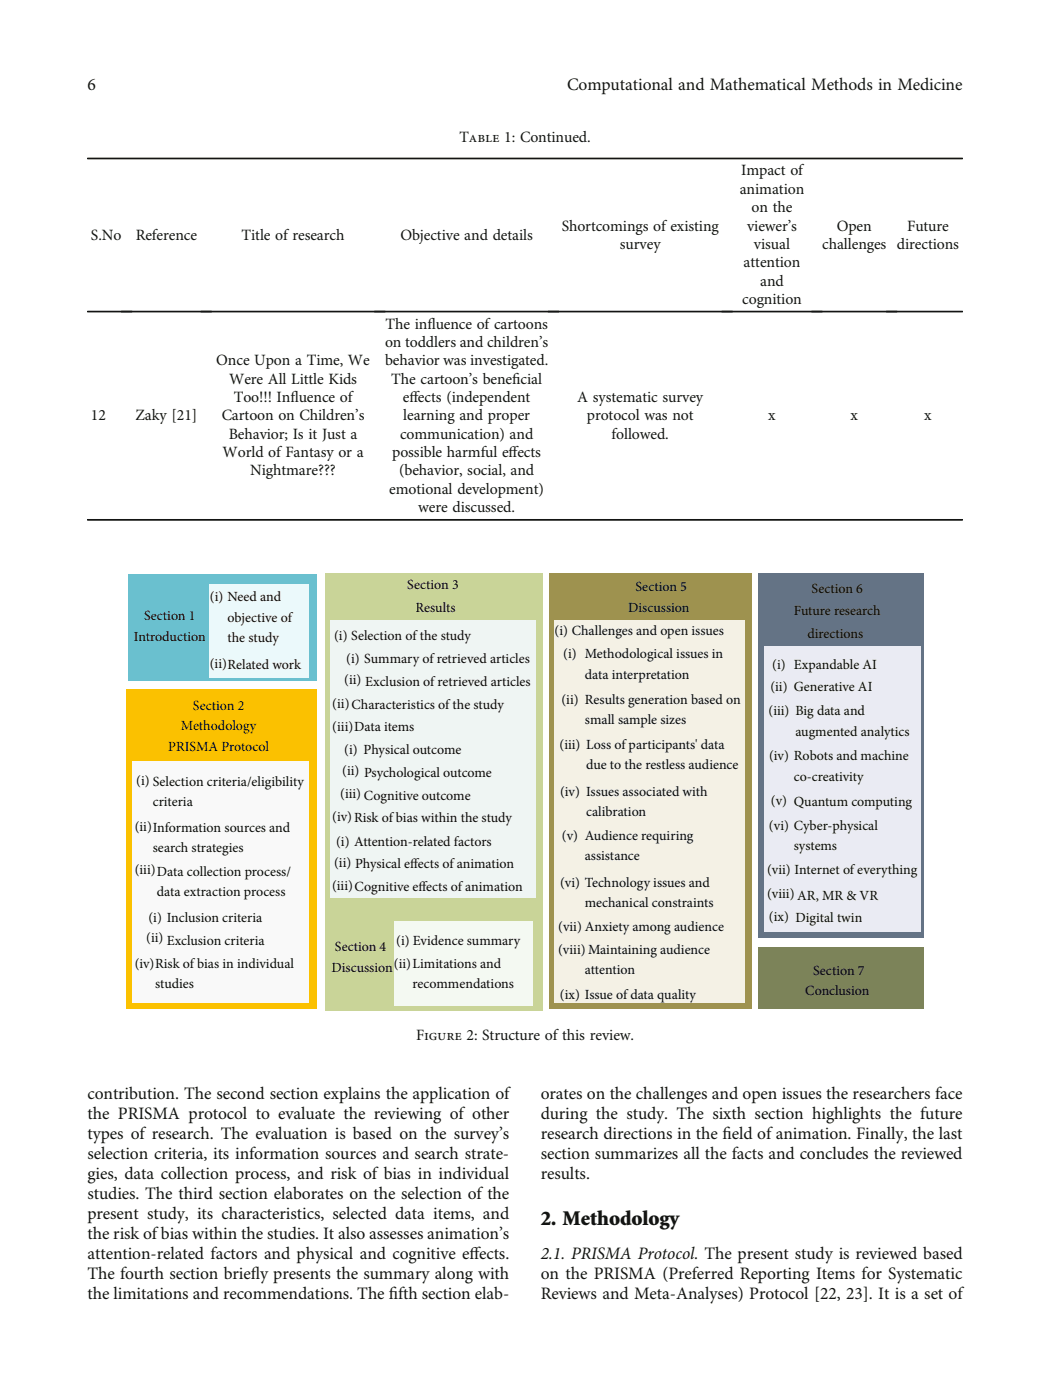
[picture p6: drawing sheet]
<svg xmlns="http://www.w3.org/2000/svg" width="212mm" height="282mm" viewBox="0 0 212 282" stroke-linecap="round" stroke-linejoin="round" font-family="sans-serif">
<defs><g id="words">
<text font-size="4.2" fill="#131413" x="109" y="246.9">2. Methodology</text>
<g font-size="3.5" fill="#131413">
<text x="17.6" y="18.2">6</text>
<text x="114.3" y="18.2">Computational and Mathematical Methods in Medicine</text>
<text x="17.6" y="221.6">contribution. The second section explains the application of</text>
<text x="109" y="221.6">orates on the challenges and open issues the researchers face</text>
<text x="17.6" y="225.6">the PRISMA protocol to evaluate the reviewing of other</text>
<text x="109" y="225.6">during the study. The sixth section highlights the future</text>
<text x="17.6" y="229.7">types of research. The evaluation is based on the survey’s</text>
<text x="17.6" y="233.7">selection criteria, its information sources and search strate-</text>
<text x="109" y="229.6">research directions in the feld of animation. Finally, the last</text>
<text x="109" y="233.7">section summarizes all the facts and concludes the reviewed</text>
<text x="145.7" y="229.6">i</text>
<text x="17.6" y="237.7">gies, data collection process, and risk of bias in individual</text>
<text x="109" y="237.7">results.</text>
<text x="17.6" y="241.7">studies. The third section elaborates on the selection of the</text>
<text x="17.6" y="245.7">present study, its characteristics, selected data items, and</text>
<text x="17.6" y="249.8">the risk ofbias within the studies. It also assesses animation’s</text>
<text x="17.6" y="257.8">The fourth section briefy presents the summary along with</text>
<text x="17.6" y="253.8">attention-related factors and physical and cognitive efects.</text>
<text x="50.5" y="257.8">l</text>
<text x="94.6" y="253.8">f</text>
<text x="109" y="253.8">2.1. PRISMA Protocol. The present study is reviewed based</text>
<text x="109" y="257.8">on the PRISMA (Preferred Reporting Items for Systematic</text>
<text x="17.6" y="261.8">the limitations and recommendations. The ffth section elab-</text>
<text x="78.4" y="261.8">i</text>
<text x="109" y="261.8">Reviews and Meta-Analyses) Protocol [22, 23]. It is a set of</text>
</g>
<g font-size="3.2" fill="#131413">
<text x="92.6" y="28.6">Table 1: Continued.</text>
<text x="149.4" y="35.4">Impact of</text>
<text x="149.1" y="39.1">animation</text>
<text x="113.2" y="46.5">Shortcomings of existing</text>
<text x="150.6" y="46.5">viewer’s</text>
<text x="151.5" y="42.8">on the</text>
<text x="168.7" y="46.5">Open</text>
<text x="182.9" y="46.5">Future</text>
<text x="18.3" y="48.3">S.No</text>
<text x="27.4" y="48.3">Reference</text>
<text x="48.7" y="48.3">Title of research</text>
<text x="80.7" y="48.3">Objective and details</text>
<text x="125" y="50.2">survey</text>
<text x="149.9" y="53.9">attention</text>
<text x="152" y="50.2">visual</text>
<text x="165.7" y="50.2">challenges directions</text>
<text x="153.2" y="57.6">and</text>
<text x="149.6" y="61.3">cognition</text>
<text x="77.6" y="69.9">on toddlers and children’s</text>
<text x="77.7" y="66.2">The infuence of cartoons</text>
<text x="86.1" y="66.2">l</text>
<text x="43.6" y="73.6">Once Upon a Time, We</text>
<text x="46.2" y="77.3">Were All Little Kids</text>
<text x="77.6" y="73.6">behavior was investigated.</text>
<text x="78.9" y="77.3">The cartoon’s benefcial</text>
<text x="103.2" y="77.3">i</text>
<text x="47.1" y="81.1">Too!!! Infuence of</text>
<text x="58.5" y="81.1">l</text>
<text x="81.2" y="81">efects (independent</text>
<text x="82.5" y="81">f</text>
<text x="116.4" y="81">A systematic survey</text>
<text x="18.3" y="84.8">12</text>
<text x="27.3" y="84.8">Zaky [21]</text>
<text x="44.7" y="84.8">Cartoon on Children’s</text>
<text x="46.1" y="88.5">Behavior; Is it Just a</text>
<text x="80.6" y="88.4">communication) and</text>
<text x="81.3" y="84.7">learning and proper</text>
<text x="118.3" y="84.7">protocol was not</text>
<text x="123.3" y="88.4">followed.</text>
<text x="154.9" y="84.7">x</text>
<text x="171.5" y="84.7">x</text>
<text x="186.3" y="84.7">x</text>
<text x="44.9" y="92.2">World of Fantasy or a</text>
<text x="50.4" y="95.8">Nightmare???</text>
<text x="79.1" y="92.1">possible harmful efects</text>
<text x="80.5" y="95.8">(behavior, social, and</text>
<text x="102.5" y="92.1">f</text>
<text x="78.5" y="99.6">emotional development)</text>
<text x="84.3" y="103.3">were discussed.</text>
<text x="83.9" y="209.6">Figure 2: Structure of this review.</text>
</g>
<g font-size="2.8" fill="#080907">
<text x="82.1" y="118.7">Section 3</text>
<text x="128.1" y="119.1">Section 5</text>
<text x="163.6" y="119.5">Section 6</text>
<text x="29" y="125">Section 1</text>
<text x="42.3" y="121.2">(i) Need and</text>
<text x="45.9" y="125.3">objective of</text>
<text x="83.8" y="123.3">Results</text>
<text x="126.7" y="123.3">Discussion</text>
<text x="160" y="124">Future research</text>
<text x="27" y="129.1">Introduction</text>
<text x="45.9" y="129.4">the study</text>
<text x="67.3" y="129.1">(i) Selection of the study</text>
<text x="111.8" y="127.9">(i) Challenges and open issues</text>
<text x="162.7" y="128.6">directions</text>
<text x="42.3" y="134.6">(ii)Related work</text>
<text x="69.4" y="138">(ii) Exclusion of retrieved articles</text>
<text x="69.8" y="133.7">(i) Summary of retrieved articles</text>
<text x="113.5" y="132.5">(i) Methodological issues in</text>
<text x="117.9" y="136.8">data interpretation</text>
<text x="155.7" y="134.9">(i) Expandable AI</text>
<text x="38.9" y="143.1">Section 2</text>
<text x="67" y="142.7">(ii)Characteristics of the study</text>
<text x="113.2" y="141.8">(ii) Results generation based on</text>
<text x="155.3" y="139.4">(ii) Generative AI</text>
<text x="36.5" y="147.2">Methodology</text>
<text x="67" y="147.4">(iii)Data items</text>
<text x="117.9" y="145.9">small sample sizes</text>
<text x="154.9" y="144.2">(iii) Big data and</text>
<text x="160.3" y="148.3">augmented analytics</text>
<text x="33.9" y="151.3">PRISMA Protocol</text>
<text x="69.4" y="152.1">(i) Physical outcome</text>
<text x="112.8" y="151">(iii) Loss of participants' data</text>
<text x="118.2" y="155.1">due to the restless audience</text>
<text x="155" y="153.2">(iv) Robots and machine</text>
<text x="27.5" y="158.3">(i) Selection criteria/eligibility</text>
<text x="68.6" y="160.9">(iii) Cognitive outcome</text>
<text x="69" y="156.2">(ii) Psychological outcome</text>
<text x="112.9" y="160.4">(iv) Issues associated with</text>
<text x="160" y="157.4">co-creativity</text>
<text x="27.1" y="167.6">(ii)Information sources and</text>
<text x="30.8" y="162.5">criteria</text>
<text x="67" y="165.6">(iv)Risk of bias within the study</text>
<text x="118.2" y="164.5">calibration</text>
<text x="155" y="167.3">(vi) Cyber-physical</text>
<text x="155.4" y="162.3">(v) Quantum computing</text>
<text x="30.8" y="171.8">search strategies</text>
<text x="67.8" y="170.6">(i) Attention-related factors</text>
<text x="113.3" y="169.3">(v) Audience requiring</text>
<text x="117.9" y="173.4">assistance</text>
<text x="160" y="171.4">systems</text>
<text x="27.1" y="176.3">(iii)Data collection process/</text>
<text x="66.9" y="179.4">(iii)Cognitive ef</text>
<text x="67.4" y="174.7">(ii) Physical ef</text>
<text x="82.7" y="175">fects of animation</text>
<text x="84.4" y="179.6">fects of animation</text>
<text x="112.9" y="178.8">(vi) Technology issues and</text>
<text x="154.6" y="176.3">(vii) Internet of everything</text>
<text x="29.9" y="185.9">(i) Inclusion criteria</text>
<text x="31.6" y="180.6">data extraction process</text>
<text x="117.9" y="182.9">mechanical constraints</text>
<text x="154.6" y="181.1">(viii) AR, MR &amp; VR</text>
<text x="155" y="185.7">(ix) Digital twin</text>
<text x="29.5" y="190">(ii) Exclusion criteria</text>
<text x="67.5" y="191.7">Section 4</text>
<text x="79.9" y="190.4">(i) Evidence summary</text>
<text x="112.5" y="187.7">(vii) Anxiety among audience</text>
<text x="27.1" y="195.1">(iv)Risk of bias in individual</text>
<text x="66.8" y="195.9">Discussion</text>
<text x="79.4" y="195.1">(ii)Limitations and</text>
<text x="112.5" y="192.4">(viii) Maintaining audience</text>
<text x="117.9" y="196.4">attention</text>
<text x="163.9" y="196.5">Section 7</text>
<text x="31.3" y="199.2">studies</text>
<text x="83.2" y="199.2">recommendations</text>
<text x="112.9" y="201.4">(ix) Issue of data quality</text>
<text x="162.3" y="200.6">Conclusion</text>
</g>
</g></defs>
<g fill="#131413" stroke="#131413" stroke-width=".2">
<path d="M17.6 31.9h176.4v.1h-176.4z"/>
<path d="M17.6 62.7h9v.2h-9z"/>
<path d="M24.5 62.7h18.1v.2h-18.1z"/>
<path d="M40.5 62.7h37.1v.2h-37.1z"/>
<path d="M75.5 62.7h37.1v.2h-37.1z"/>
<path d="M110.5 62.7h37.1v.2h-37.1z"/>
<path d="M145.5 62.7h20.2v.2h-20.2z"/>
<path d="M163.6 62.7h17.2v.2h-17.2z"/>
<path d="M178.7 62.7h15.3v.2h-15.3z"/>
<path d="M17.6 104.7h176.4v.2h-176.4z" fill-rule="evenodd"/>
</g>
<path d="M25.9 115.6h37.9v21.6h-37.9z" fill="#6ac0cf"/>
<path d="M25.4 139h38.4v64.4h-38.4z" fill="#fbc100"/>
<path d="M65.5 115.6h43.8v88.2h-43.8z" fill="#c9d498"/>
<path d="M110.6 115.6h40.8v87.8h-40.8z" fill="#9e924f"/>
<path d="M152.8 115.6h33.5v73.5h-33.5z" fill="#647385"/>
<path d="M152.8 191h33.5v12.4h-33.5z" fill="#7c8359"/>
<path d="M154 130.2h31.5v57.5h-31.5z" fill="#eaebf3"/>
<path d="M111.7 125h38.4v77.1h-38.4z" fill="#f4f1e5"/>
<path d="M66.7 125h41.4v56.1h-41.4z" fill="#eff5f3"/>
<path d="M79.6 185.6h27.9v17.1h-27.9z" fill="#f4f9f2"/>
<path d="M42.1 117.6h20.1v19h-20.1z" fill="#ebf9fb"/>
<path d="M26.7 153.4h35.5v48.7h-35.5z" fill="#f9f9f9"/>
<use href="#words"/>
</svg>
